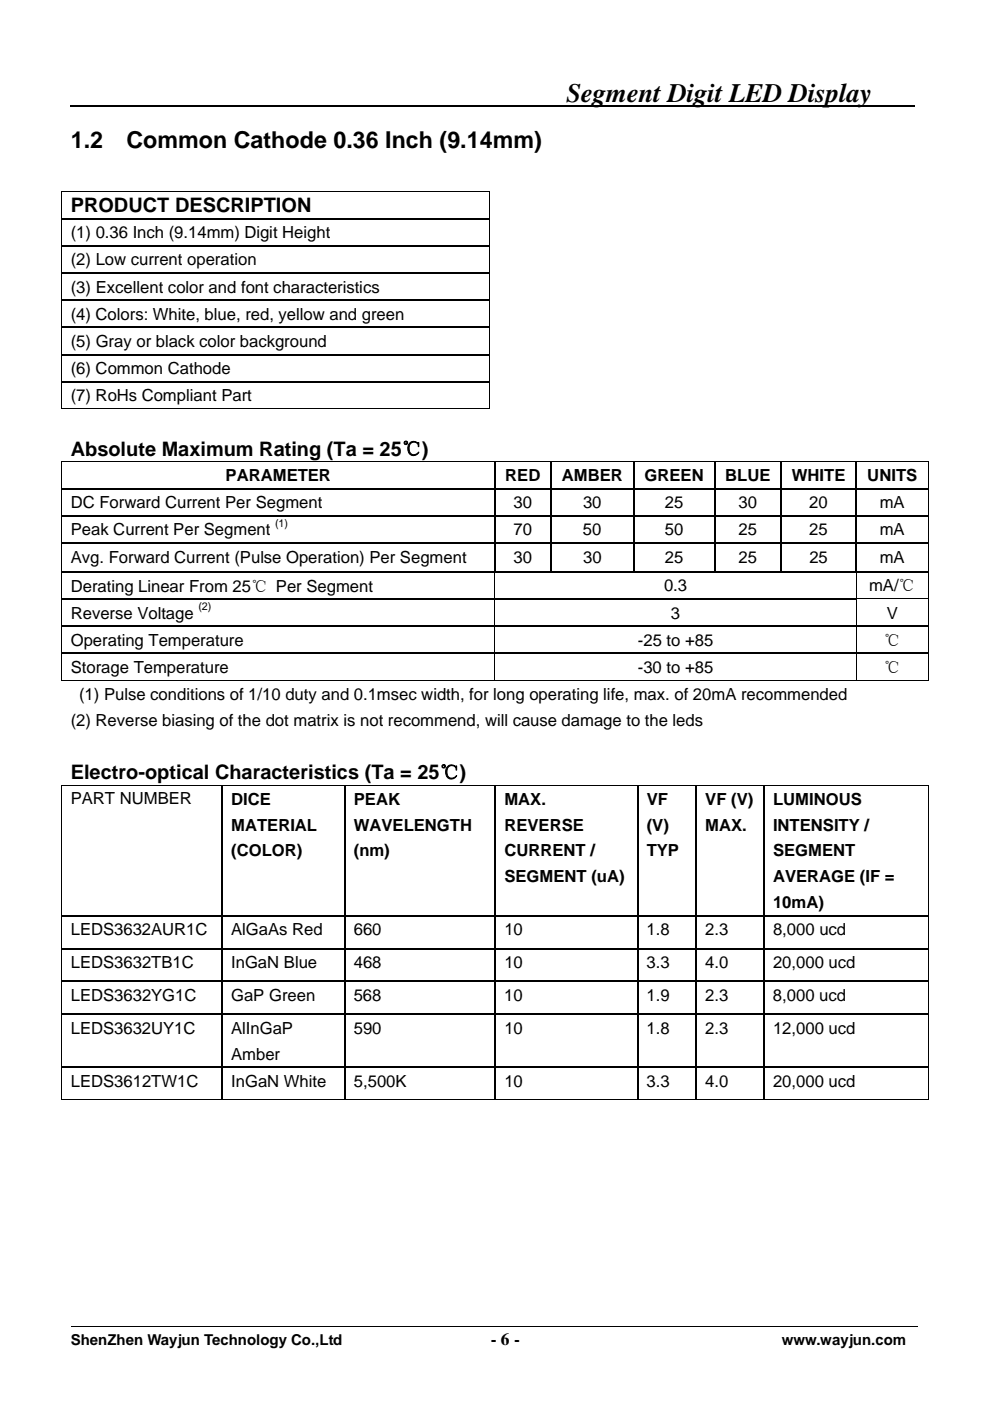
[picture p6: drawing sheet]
<svg xmlns="http://www.w3.org/2000/svg" width="210mm" height="297mm" viewBox="0 0 210 297" stroke-linecap="round" stroke-linejoin="round" font-family="sans-serif">
<defs><g id="words">
<text font-size="5.7" x="120.1" y="21.5">Segment Digit LED Display</text>
<g font-size="4.9">
<text x="15" y="31.4">1.2</text>
<text x="26.8" y="31.4">Common Cathode 0.36 Inch (9.14mm)</text>
</g>
<g font-size="4.2">
<text x="15" y="45">PRODUCT DESCRIPTION</text>
<text x="15" y="96.6">Absolute Maximum Rating (Ta = 25℃)</text>
<text x="15" y="165.2">Electro-optical Characteristics (Ta = 25℃)</text>
</g>
<text font-size="3.7" x="104.1" y="285.1">- 6 -</text>
<g font-size="3.5">
<text x="15" y="50.5">(1) 0.36 Inch (9.14mm) Digit Height</text>
<text x="15" y="56.3">(2) Low current operation</text>
<text x="15" y="62">(3) Excellent color and font characteristics</text>
<text x="15" y="67.8">(4) Colors: White, blue, red, yellow and green</text>
<text x="15" y="73.6">(5) Gray or black color background</text>
<text x="15" y="79.4">(6) Common Cathode</text>
<text x="15" y="85.1">(7) RoHs Compliant Part</text>
<text x="15" y="107.7">DC Forward Current Per Segment</text>
<text x="47.9" y="102">PARAMETER</text>
<text x="107.2" y="102">RED</text>
<text x="108.9" y="107.7">30</text>
<text x="119.1" y="102">AMBER</text>
<text x="123.7" y="107.7">30</text>
<text x="136.7" y="102">GREEN</text>
<text x="141" y="107.7">25</text>
<text x="153.8" y="102">BLUE</text>
<text x="156.7" y="107.7">30</text>
<text x="167.9" y="102">WHITE</text>
<text x="171.7" y="107.7">20</text>
<text x="184" y="102">UNITS</text>
<text x="186.6" y="107.7">mA</text>
<text x="15" y="113.5">Peak Current Per Segment</text>
<text x="108.9" y="113.5">70</text>
<text x="123.7" y="113.5">50</text>
<text x="141" y="113.5">50</text>
<text x="156.6" y="113.5">25</text>
<text x="171.7" y="113.5">25</text>
<text x="186.6" y="113.5">mA</text>
<text x="15" y="119.4">Avg. Forward Current (Pulse Operation) Per Segment</text>
<text x="108.9" y="119.4">30</text>
<text x="123.7" y="119.4">30</text>
<text x="141" y="119.4">25</text>
<text x="156.7" y="119.4">25</text>
<text x="171.7" y="119.4">25</text>
<text x="186.6" y="119.4">mA</text>
<text x="15" y="125.4">Derating Linear From 25℃ Per Segment</text>
<text x="140.8" y="125.4">0.3</text>
<text x="184.3" y="125.4">mA/℃</text>
<text x="15" y="131.1">Reverse Voltage</text>
<text x="142.3" y="131.1">3</text>
<text x="188.1" y="131.1">V</text>
<text x="15" y="136.9">Operating Temperature</text>
<text x="135.3" y="136.9">-25 to +85</text>
<text x="187.5" y="136.9">℃</text>
<text x="15" y="142.7">Storage Temperature</text>
<text x="135.3" y="142.7">-30 to +85</text>
<text x="187.5" y="142.7">℃</text>
<text x="16.8" y="148.4">(1) Pulse conditions of 1/10 duty and 0.1msec width, for long operating life, max. of 20mA recommended</text>
<text x="15" y="153.9">(2) Reverse biasing of the dot matrix is not recommend, will cause damage to the leds</text>
<text x="15" y="170.5">PART NUMBER</text>
<text x="49" y="170.6">DICE</text>
<text x="75" y="170.6">PEAK</text>
<text x="107" y="170.6">MAX.</text>
<text x="137.2" y="170.6">VF</text>
<text x="149.6" y="170.6">VF (V)</text>
<text x="164" y="170.6">LUMINOUS</text>
<text x="49" y="176.1">MATERIAL</text>
<text x="75" y="176.1">WAVELENGTH</text>
<text x="107" y="176.1">REVERSE</text>
<text x="137.2" y="176.1">(V)</text>
<text x="149.6" y="176.1">MAX.</text>
<text x="164" y="176.1">INTENSITY /</text>
<text x="49" y="181.6">(COLOR)</text>
<text x="75" y="181.6">(nm)</text>
<text x="107" y="181.6">CURRENT /</text>
<text x="137.2" y="181.6">TYP</text>
<text x="164" y="181.6">SEGMENT</text>
<text x="107" y="187.1">SEGMENT (uA)</text>
<text x="164" y="187.1">AVERAGE (IF =</text>
<text x="164" y="192.6">10mA)</text>
<text x="15" y="198.3">LEDS3632AUR1C</text>
<text x="49" y="198.3">AlGaAs Red</text>
<text x="75" y="198.3">660</text>
<text x="107" y="198.3">10</text>
<text x="137.2" y="198.3">1.8</text>
<text x="149.6" y="198.3">2.3</text>
<text x="164" y="198.3">8,000 ucd</text>
<text x="15" y="205.3">LEDS3632TB1C</text>
<text x="49" y="205.3">InGaN Blue</text>
<text x="75" y="205.3">468</text>
<text x="107" y="205.3">10</text>
<text x="137.2" y="205.3">3.3</text>
<text x="149.6" y="205.3">4.0</text>
<text x="164" y="205.3">20,000 ucd</text>
<text x="15" y="212.2">LEDS3632YG1C</text>
<text x="49" y="212.2">GaP Green</text>
<text x="75" y="212.2">568</text>
<text x="107" y="212.2">10</text>
<text x="137.1" y="212.2">1.9</text>
<text x="149.6" y="212.2">2.3</text>
<text x="163.9" y="212.2">8,000 ucd</text>
<text x="15" y="219.1">LEDS3632UY1C</text>
<text x="49" y="219.1">AlInGaP</text>
<text x="75" y="219.1">590</text>
<text x="107" y="219.1">10</text>
<text x="137.2" y="219.1">1.8</text>
<text x="149.6" y="219.1">2.3</text>
<text x="164" y="219.1">12,000 ucd</text>
<text x="49" y="224.6">Amber</text>
<text x="15" y="230.4">LEDS3612TW1C</text>
<text x="49" y="230.4">InGaN White</text>
<text x="75" y="230.4">5,500K</text>
<text x="107" y="230.4">10</text>
<text x="137.2" y="230.4">3.3</text>
<text x="149.6" y="230.4">4.0</text>
<text x="164" y="230.4">20,000 ucd</text>
</g>
<g font-size="3.2">
<text x="15" y="285.1">ShenZhen Wayjun Technology Co.,Ltd</text>
<text x="165.8" y="285.1">www.wayjun.com</text>
</g>
<g font-size="2.3">
<text x="58.3" y="111.8">(1)</text>
<text x="42.1" y="129.4">(2)</text>
</g>
</g></defs>
<path d="M15 22.4h179.1" fill="none" stroke="#000" stroke-width=".4"/>
<g fill="none" stroke="#000" stroke-width=".21">
<path d="M13 40.6h91M13.1 40.7v5.5M13.1 46.5v5.5M13.1 52.3v5.5M13.1 58v5.5M103.9 40.7v5.5M103.9 46.5v5.5M103.9 52.3v5.5M103.9 58v5.5M13.1 63.8v5.5M13.1 69.6v5.5M13.1 75.4v5.4"/>
<path d="M103.9 63.8v5.5M103.9 69.6v5.5M103.9 75.4v5.4M13 86.7h90.8M13 97.9h184M13.1 81.1v5.7M13.1 98v5.5M103.9 81.1v5.7M196.9 98v5.5M13.1 103.7v5.5M13.1 109.5v5.5M13.1 115.3v5.8"/>
<path d="M196.9 103.7v5.5M196.9 109.5v5.5M196.9 115.3v5.8M13.1 121.4v5.5M13.1 127.1v5.6M13.1 132.9v5.5M13.1 138.7v5.7M105 121.4v5.5M105 127.1v5.6M105 132.9v5.5M105 138.7v5.7M181.6 121.4v5.5"/>
<path d="M181.6 127.1v5.6M181.6 132.9v5.5M181.6 138.7v5.7M181.7 127h15.1M196.9 121.4v5.5M196.9 127.1v5.6M196.9 132.9v5.5M196.9 138.7v5.7M13 144.3h91.9M105.1 144.3h76.4M181.7 144.3h15.1M13 166.5h184"/>
<path d="M13.1 166.5v27.6M196.9 166.5v27.6M13.1 194.3v6.7M196.9 194.3v6.7M13.1 201.3v6.6M13.1 208.2v6.7M13.1 215.1v11M196.9 201.3v6.6M196.9 208.2v6.7M196.9 215.1v11M13 233.2h183.8M13.1 226.4v6.8"/>
<path d="M196.9 226.4v6.8M15 281.3h179.6"/>
</g>
<g fill="#000">
<path d="M13 40.6h.2v.1h-.2zM13 46.2h.2v.3h-.2zM13 52h.2v.3h-.2zM13 57.8h.2v.2h-.2zM103.8 40.6h.2v.1h-.2zM103.8 46.2h.2v.3h-.2zM103.8 52h.2v.3h-.2zM103.8 57.8h.2v.2h-.2zM13 63.5h.2v.3h-.2zM13 69.3h.2v.3h-.2zM13 75.1h.2v.3h-.2zM103.8 63.5h.2v.3h-.2z"/>
<path d="M103.8 69.3h.2v.3h-.2zM103.8 75.1h.2v.3h-.2zM13 80.8h.2v.3h-.2zM13 97.8h.2v.2h-.2zM103.8 80.8h.2v.3h-.2zM103.8 86.6h.2v.2h-.2zM196.8 97.8h.2v.2h-.2zM13 103.5h.2v.2h-.2zM13 109.2h.2v.3h-.2zM13 115h.2v.3h-.2zM104.9 103.5h.2v.2h-.2zM104.9 109.2h.2v.3h-.2z"/>
<path d="M104.9 115h.2v.3h-.2zM116.7 103.5h.2v.2h-.2zM116.7 109.2h.2v.3h-.2zM116.7 115h.2v.3h-.2zM134.3 103.5h.3v.2h-.3zM134.3 109.2h.3v.3h-.3zM134.3 115h.3v.3h-.3zM151.5 103.5h.2v.2h-.2zM151.5 109.2h.2v.3h-.2zM151.5 115h.2v.3h-.2zM165.5 103.5h.3v.2h-.3zM165.5 109.2h.3v.3h-.3z"/>
<path d="M165.5 115h.3v.3h-.3zM181.5 103.5h.2v.2h-.2zM181.5 109.2h.2v.3h-.2zM181.5 115h.2v.3h-.2zM196.8 103.5h.2v.2h-.2zM196.8 109.2h.2v.3h-.2zM196.8 115h.2v.3h-.2zM13 121.1h.2v.3h-.2zM13 126.9h.2v.2h-.2zM13 132.7h.2v.2h-.2zM13 138.4h.2v.3h-.2zM104.9 121.4h.2z"/>
<path d="M104.9 127.1h.2zM104.9 132.9h.2zM104.9 138.7h.2zM181.5 121.4h.2zM181.5 126.9h.2v.2h-.2zM181.5 132.9h.2zM181.5 138.7h.2zM196.8 121.1h.2v.3h-.2zM196.8 126.9h.2v.2h-.2zM196.8 132.7h.2v.2h-.2zM196.8 138.4h.2v.3h-.2zM196.8 144.2h.2v.2h-.2z"/>
<path d="M13 166.4h.2v.1h-.2zM196.8 166.4h.2v.1h-.2zM13 194.1h.2v.2h-.2zM47 194.1h.2v.2h-.2zM73 194.1h.3v.2h-.3zM104.9 194.1h.3v.2h-.3zM135.1 194.1h.3v.2h-.3zM147.6 194.1h.2v.2h-.2zM161.9 194.1h.3v.2h-.3zM196.8 194.1h.2v.2h-.2zM13 201h.2v.3h-.2zM13 207.9h.2v.3h-.2z"/>
<path d="M13 214.9h.2v.2h-.2zM47 201h.2v.3h-.2zM47 207.9h.2v.3h-.2zM47 214.9h.2v.2h-.2zM73 201h.3v.3h-.3zM73 207.9h.3v.3h-.3zM73 214.9h.3v.2h-.3zM104.9 201h.3v.3h-.3zM104.9 207.9h.3v.3h-.3zM104.9 214.9h.3v.2h-.3zM135.1 201h.3v.3h-.3zM135.1 207.9h.3v.3h-.3z"/>
<path d="M135.1 214.9h.3v.2h-.3zM147.6 201h.2v.3h-.2zM147.6 207.9h.2v.3h-.2zM147.6 214.9h.2v.2h-.2zM161.9 201h.3v.3h-.3zM161.9 207.9h.3v.3h-.3zM161.9 214.9h.3v.2h-.3zM196.8 201h.2v.3h-.2zM196.8 207.9h.2v.3h-.2zM196.8 214.9h.2v.2h-.2zM13 226.1h.2v.3h-.2zM47 226.1h.2v.3h-.2z"/>
<path d="M73 226.1h.3v.3h-.3zM104.9 226.1h.3v.3h-.3zM135.1 226.1h.3v.3h-.3zM147.6 226.1h.2v.3h-.2zM161.9 226.1h.3v.3h-.3zM196.8 226.1h.2v.3h-.2zM196.8 233.1h.2v.1h-.2z"/>
</g>
<g fill="none" stroke="#000" stroke-width=".25">
<path d="M13.2 46.4h90.6M13.2 52.1h90.6M13.2 57.9h90.6M13.2 63.7h90.6M13.2 69.4h90.6M13.2 75.2h90.6M13.2 81h90.6M105 98v5.5M116.8 98v5.5M134.4 98v5.5M151.6 98v5.5M165.7 98v5.5"/>
<path d="M181.6 98v5.5M13.2 103.6h91.7M13.2 109.4h91.7M13.2 115.1h91.7M105 103.7v5.5M105 109.5v5.5M105 115.3v5.8M105.1 103.6h11.6M105.1 109.4h11.6M105.1 115.1h11.6M116.8 103.7v5.5M116.8 109.5v5.5"/>
<path d="M116.8 115.3v5.8M116.9 103.6h17.4M116.9 109.4h17.4M116.9 115.1h17.4M134.4 103.7v5.5M134.4 109.5v5.5M134.4 115.3v5.8M134.6 103.6h16.9M134.6 109.4h16.9M134.6 115.1h16.9M151.6 103.7v5.5M151.6 109.5v5.5"/>
<path d="M151.6 115.3v5.8M151.7 103.6h13.8M151.7 109.4h13.8M151.7 115.1h13.8M165.7 103.7v5.5M165.7 109.5v5.5M165.7 115.3v5.8M165.8 103.6h15.7M165.8 109.4h15.7M165.8 115.1h15.7M181.6 103.7v5.5M181.6 109.5v5.5"/>
<path d="M181.6 115.3v5.8M181.7 103.6h15.1M181.7 109.4h15.1M181.7 115.1h15.1M13.2 121.2h183.6M13.2 127h168.3M13.2 132.8h183.6M13.2 138.5h183.6M47.1 166.5v27.6M73.1 166.5v27.6M105.1 166.5v27.6M135.3 166.5v27.6"/>
<path d="M147.7 166.5v27.6M162.1 166.5v27.6M13.2 194.2h33.8M47.1 194.3v6.7M47.2 194.2h25.8M73.1 194.3v6.7M73.3 194.2h31.6M105.1 194.3v6.7M105.2 194.2h29.9M135.3 194.3v6.7M135.4 194.2h12.2M147.7 194.3v6.7"/>
<path d="M147.8 194.2h14.1M162.1 194.3v6.7M162.2 194.2h34.6M13.2 201.1h33.8M13.2 208h33.8M13.2 215h33.8M47.1 201.3v6.6M47.1 208.2v6.7M47.1 215.1v11M47.2 201.1h25.8M47.2 208h25.8M47.2 215h25.8"/>
<path d="M73.1 201.3v6.6M73.1 208.2v6.7M73.1 215.1v11M73.3 201.1h31.6M73.3 208h31.6M73.3 215h31.6M105.1 201.3v6.6M105.1 208.2v6.7M105.1 215.1v11M105.2 201.1h29.9M105.2 208h29.9M105.2 215h29.9"/>
<path d="M135.3 201.3v6.6M135.3 208.2v6.7M135.3 215.1v11M135.4 201.1h12.2M135.4 208h12.2M135.4 215h12.2M147.7 201.3v6.6M147.7 208.2v6.7M147.7 215.1v11M147.8 201.1h14.1M147.8 208h14.1M147.8 215h14.1"/>
<path d="M162.1 201.3v6.6M162.1 208.2v6.7M162.1 215.1v11M162.2 201.1h34.6M162.2 208h34.6M162.2 215h34.6M13.2 226.3h33.8M47.1 226.4v6.7M47.2 226.3h25.8M73.1 226.4v6.7M73.3 226.3h31.6M105.1 226.4v6.7"/>
<path d="M105.2 226.3h29.9M135.3 226.4v6.7M135.4 226.3h12.2M147.7 226.4v6.7M147.8 226.3h14.1M162.1 226.4v6.7M162.2 226.3h34.6"/>
</g>
<use href="#words"/>
</svg>
